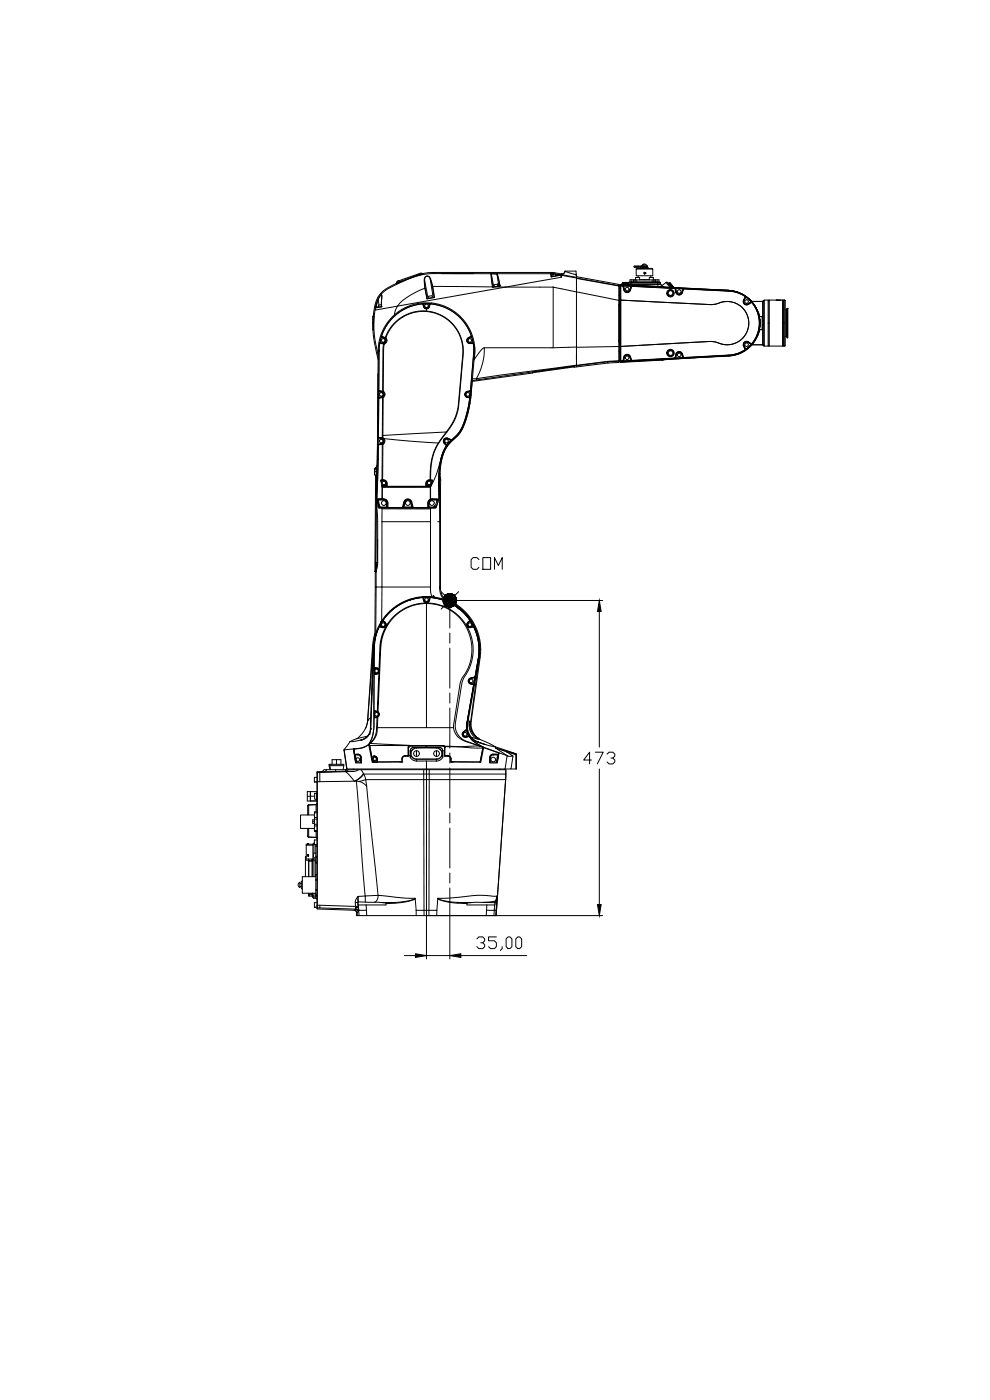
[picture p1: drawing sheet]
<svg xmlns="http://www.w3.org/2000/svg" width="297mm" height="420mm" viewBox="0 0 297 420" stroke-linecap="round" stroke-linejoin="round" font-family="sans-serif">
<defs><g id="words">
<text font-size="7.5" x="141.8" y="286.5">35,00</text>
<g font-size="7.1">
<text x="140.1" y="172.2">COM</text>
<text x="173.9" y="230.4">473</text>
</g>
</g></defs>
<!-- layer: 0 -->
<g fill="none" stroke="#000" stroke-width=".3">
<path d="M191 79.8v.4M191.4 79.8v.4M192.4 79.8v.4M192.8 79.8h.1M193.4 79.2l-.5 .2-.3 .4a.85 .85 0 0 1 .8-.5 .85 .85 0 0 1 .8 .5h-3.8l-.2 .2 .2 .2h2.7v-.4M193.9 79.8h.1M194.1 79.8l.2 .2-.2 .2h-.7v-.4M111.8 94.9h.3v2h-.3zM111.8 97.1h.3l-.1 2h-.2zM111.8 97.8h.3M111.8 95.8h.3M111.8 96.7h.3"/>
<path d="M111.9 99.1l.4 3.3 1.1 5.5M111.9 96.9v.2M112.5 93.1a31.9 31.9 0 0 0 1 13.5M113 91l-.1 1.2 .8-.1M113.3 90h.2M113.5 90l-.4 1M113.5 90l.2 1.5M114.3 92l-1.5 .4 .1-.2M114.3 92h.1M114.4 88.4l.2 1-.2 2.5M114.4 88.4l-.9 1.1-.6 1.6M114.4 88.4l-.9 1.6"/>
<path d="M114.4 91.9l-.1 .1M114.4 91.9h.1M114.4 91.4l-.8 .2 .1 .5M119 84.9v.1a10.3 10.3 0 0 0-5.9 4.7l-.6 2-.5 3.2M119 84.9h.1M119.3 91.9l-.7 1.3-.3 1.4M119.4 84.8l-.4 .1M119.4 84.3l-.4 .6M119.8 84.2l-.4 .6M125.1 82.5l2-.3-4.2 1.4-4.1 1.7 1.7-1M126.5 90.9a14.5 14.5 0 0 0-13 14.4M126.5 91h2.9"/>
<path d="M126.5 91h.1M126.7 82.1h.1M126.8 82.1l-7.4 2.7M126.9 91.2a1.25 1.25 0 0 0 1.1 1.5l-.6-.2-.3-.5M126.9 91.2a14.2 14.2 0 0 0-12.4 9.7l1.1 .5M126.9 91.2h.1M126.9 91.2a14.2 14.2 0 0 0-12.4 9.7M127 91.2h.1M126.9 91.2l.1 .1M127 91.2l.1 .8M127 91.2l.2 .8M127 91.9l.1 .1"/>
<path d="M127.1 91.1l-.2 .1M127.1 91.1v.1M127.1 91.2l.2 .7M127.1 91.1h1.7M127.1 91.2h1.7M127.3 91.9l-.2 .1M127.3 92a.71 .71 0 0 0 .7 .5 .71 .71 0 0 0 .7-.5M127.3 84.1h.1M127.4 84.1l.2 2.4M127.4 84.1l1 5.5M127.5 86.5a17.9 17.9 0 0 0-8.2 5.4M127.5 86.5h.1"/>
<path d="M127.6 86.5l.6 3.1M128 93.5v-.8a1.22 1.22 0 0 0 1-1.5 14.3 14.3 0 0 1 12.4 9.7 1.39 1.39 0 0 0-1.3 1.5 1.36 1.36 0 0 0 1.9 .7l.1 2.3-1 11.9a1.5 1.5 0 0 0-1.6 .9 1.2 1.2 0 0 0 1.4 1.2 20.9 20.9 0 0 1-3.9 11.2l-1.5 1.5-.2-.2a1.23 1.23 0 0 0-1.3-.5 1.23 1.23 0 0 0-1 1l.1 .4 .9 1-.6 .8M128.2 89.6l-.1 .1M128.2 89.6h.1M128.6 91.9l.2 .1M128.8 92l-.3 .5-.5 .2M128.8 91.2v-.1a14.3 14.3 0 0 1 12.7 9.8h-.1M128.8 91.2h.1M128.8 91.2l-.2 .7M128.9 91.9l-.1 .1M128.9 91.2l-.1 .8M128.9 91.2h.1"/>
<path d="M128.9 91.2l-.2 .8a.79 .79 0 0 1-.7 .6 .79 .79 0 0 1-.8-.6M129.1 91.2h-.1M129.1 91.2l-.1 .1M129.1 83.7l.6 2.3M129.1 83.7a.88 .88 0 0 0-1.1-.8 .88 .88 0 0 0-.6 1.2M129.1 83.7l.9 5.6M129.2 83.6l-.1 .1M129.4 91h.1M129.4 90.9a14.5 14.5 0 0 1 12.8 17.2l-.9 10.5M129.7 86l.6 3.2M129.8 89.3l-.1-.6-1.1 .2 .1 .6M129.8 86l21.8 .2"/>
<path d="M129.8 86l-.4-1.8a1.1 1.1 0 0 0-.6-1.2 1.1 1.1 0 0 0-1.3 .2l-.2 .9 .2 2.4M129.8 86h-.1M129.8 86l.6 3.3-2.3 .4-.6-3.2M130.4 81.8l-3.7 .3-.4-.1-6.1 2.1a1.12 1.12 0 0 0-1.2 .8M130.4 89.3l-2.2 .3M132.5 82.1h9.6M147.3 82.2l.5 3.9zM147.3 82.2l-14.8-.1a27.9 27.9 0 0 0-18.1 6.2l.2 .5-.1 3.3-1.7 .3 .2-1.4-.5 2.1 6.8-1.2M147.4 82.2l1.7 .1M147.8 86h.1M147.9 86l.1 .1M148 86.1l2.1-.3-1.7 .3"/>
<path d="M148 86.1l-.1 .1M148.3 85.9l-.5 .1M149.1 82.3l1 3.5-.9-3.7h16l.2 1 2.8-.5 .1 .6M149.1 82.3l.6 3.4M149.2 82.1l-.1 .2M149.2 82.1h-1.9l.9 3.9M149.2 82.1h.1M149.4 85.9l-.1-.6-1 .1 .1 .6M149.7 85.7l-.1 .1M149.9 85.7v.1M149.9 85.7h.1M149.9 85.7h-.5"/>
<path d="M151.6 86.2h14.4M151.6 86.2l-32.3 5.7M165.2 82.1h.1M165.2 82.1l.1 .1M165.2 82.1l.2 1 2.7-.5M165.3 82.2h.8M165.7 82.9h-.3M165.9 82.3l.1 .6M165.9 82.1h-.7M165.9 82.1l.1 .1M165.9 82.1l.1-.3h-35.6v.3M165.9 82.1h.2"/>
<path d="M166 86.2l7 1.4M166 86.2v18.2h-20.7M166 81.8l2.1 .4 .1 .3M166.1 82.2v.1M166.1 82.2l.2 .1M166.1 82.1l.5 .1M166.2 82.1l-.1 .1M166.7 82.2l.1 .6M166.7 82.2l-1.1 .2 .1 .6M166.7 82.2l1.5 .3M166.7 82.3l1.1 .2M167.8 82.5v.1"/>
<path d="M167.8 82.5l-1 .2M168.1 82.6h.1M168.2 82.5h-.4M168.2 82.5l-.1 .1M168.4 82.2h.1M168.4 82.6l.1 .6-16.9 3M168.4 82.6v-.3l4.6 .9v-.3M168.4 82.6l4.6 .8M169.5 81.4h3.3l.1 1zM169.5 81.4l-.4 .6-.7 .2M169.5 81.4l-.3 .7-.8 .1M172.8 82.4l.2 .5"/>
<path d="M172.9 82.3l.1 .4M172.9 82.4l.1 .3M173 83.4v4.2M173 87.6l12.7 2.5M173 83.5l12.7 2.3v4.3M173 82.7v.2M173 87.6v16.6l12.7-.2v-13.9M173 83l12.3 2.3 .4 .1v.3M173 83.4l12.7 2.3M185.7 85.7v.1M185.7 91.5v10.8M185.7 91.5h.1"/>
<path d="M186 85.6v23l.2 .2M186 90.6l-.3 .9M186 85.6h.1M186 88l-.3 .6M186 85.7v22.7M186.1 85.4h.2M186.2 85.4l-.2 .2M186.2 85.5l-.2 .2M186.2 85.5l32.5 1.6-32.5-1.5M186.2 85.4h-.2M186.2 85.4l12.3 .6M186.2 85.5v.1"/>
<path d="M186.2 85.4v.1M186.2 85.4h.1M186.2 90.1v-4.2l.1 4.2M186.2 90.1l23.7 1.1a13.6 13.6 0 0 0 5.1 0 6.6 6.6 0 0 1 9.7 5.9 6.6 6.6 0 0 1-9.9 5.6l-1.7-.2-26.8 1.5 25.7-1.5a10.6 10.6 0 0 1 5.1 .9 6.5 6.5 0 0 0 7.5-7.6 6.5 6.5 0 0 0-9.6-4.6l-2.2 .2-26.5-1.3M186.2 90.1v13.9l.1-13.9M186.2 90.1h.1M186.2 85.6l-.2 .1M186.3 85.4h.7M186.3 85.4h-.1M186.3 85.9l.6-.1 .2 1.2a1.05 1.05 0 0 0 1 .8 1.05 1.05 0 0 0 1.1-.7l.3-1.2 13 .7 .2 1.1a1.06 1.06 0 0 0 1 .8 1.06 1.06 0 0 0 1.1-.7l.3-1.1 13 .7a9.7 9.7 0 0 1 5.5 1.6 1.68 1.68 0 0 0-.4 2.1l.4 .4a1.77 1.77 0 0 0 1.9-.8 9.6 9.6 0 0 1 0 12.5 1.66 1.66 0 0 0-2-.6l-.4 .3a1.8 1.8 0 0 0 .5 2 9.8 9.8 0 0 1-5.6 1.7l-12.9 .7-.3-1.1a1.05 1.05 0 0 0-1.1-.7 1.05 1.05 0 0 0-1 .8l-.2 1.1-13 .8-.3-1.1a1.06 1.06 0 0 0-1.1-.8 1.06 1.06 0 0 0-1 .9l-.2 1.1-.6-.1M186.3 90.1h-.1M186.3 85.7l-.2 .2"/>
<path d="M186.3 85.7h.1M186.3 85.7l32.4 1.6M186.4 85.7v.1M186.4 85.7l-.3 .2 .1 22.3M186.4 85.7h.5M186.8 85v.1M186.8 85.1h1.8M186.8 85h1.8M186.8 85.1v.1M186.8 84.9v.1M186.9 85.7l.3 1.3M186.9 85.7l.1 .1"/>
<path d="M186.9 85.7h.2M186.9 85.7h.1M186.9 84.8l-.1 .1h1.8M186.9 84.8h1.7M186.9 85.8h.1M187 85.8l.3 1.2a.92 .92 0 0 0 .8 .7 .92 .92 0 0 0 .9-.7M187 85.8h.1M187 85.8l2.3 .1M187.1 85.7l.3 1.3M187.1 85.7l2.2 .1M187.2 87a.95 .95 0 0 0 .9 .7 .95 .95 0 0 0 1-.6M187.2 87h-.1"/>
<path d="M187.3 85.4h-.4M187.4 87a.81 .81 0 0 0 .7 .6 .81 .81 0 0 0 .8-.6M187.4 87h-.2M187.8 84.8v.3M187.9 85.4h.4M187.9 85.4l-.1 .1M187.9 85.4h-.6h.6M187.9 85.4h.1M188.2 87.7h.1M188.3 85.4l-.1 .1M188.3 85.4h9.1v.5l1 .1M188.3 85.4h1"/>
<path d="M188.3 85.4h.1M188.5 85.2v.2M188.5 84.8h-1.5M188.5 84.8h.1M188.6 84.8l.3-.2h8.9l.4 .2M188.9 87l.2 .1M189.1 87.1h.1M189.3 85.2v.2M189.3 85.8l.2 .1M189.3 85.8v.1M189.3 85.9l-.4 1.1M189.3 85.6l8.1 .4"/>
<path d="M189.4 84.6v.6M189.4 85.9l-.4 1.2M189.5 85.8l-.2 .1M189.5 85.9l-.4 1.2M189.5 85.9l13 .7M189.5 85.9h.1M189.6 84v.6M190.1 84v.6M190.2 80h4.1M190.5 84.6v-.6h5.7v.6M190.7 84v-.7h1.2v.7M190.7 84h-1.7v.6"/>
<path d="M190.9 80.8h5v2h-5zM190.9 80.8l.2-.2h4.6l.2 .2M191.1 84v.6M191.5 82.8v.5M191.9 83.9h2.9M192.1 80.6l.3-.4h2l.3 .4M192.8 80.2h.1M193.4 83.9v.1M193.4 81.7a.25 .25 0 0 1 .2 .4 .25 .25 0 0 1-.4 .1 .25 .25 0 0 1 .1-.5 .24 .24 0 0 1 .3 .2 .24 .24 0 0 1-.2 .3M193.6 82h.1M193.9 80.2h.1M194.8 84v-.7h1.2v.7"/>
<path d="M195.3 82.8v.5M195.7 84v.6M196 84h1.7v.6M196.6 84v.6M197.2 84v.6M197.3 85.2v.2M197.4 84.6v.6M197.4 85.4h1v.6M198.1 85.2v.2M198.2 84.8h-9.6v.4M198.2 84.8v.4h-11.6v.2M198.4 85.9l.4 .1"/>
<path d="M198.4 85.9h.5M198.4 86h.4M198.7 86l-.2 .1M198.8 86l.1 .1M198.9 85.9l.3 .2M198.9 85.9l-.1 .1M199.1 86l-.4 .1M199.8 84.8l.3-.1 1.3 1.5M199.8 84.8l-1.4 1.2M199.8 84.8l1.2 1.4M200.3 88l-.2 .1M200.4 85l.1-.1 1.2 1.4"/>
<path d="M200.7 85v.1M200.8 84.9l.9 1.4M200.8 84.9l1.1 1.4M200.9 84.9l1.2 1.3M200.9 84.9l1.1 1.4M200.9 84.9h-.1M201.1 84.9h.1M201.1 85l1 1.2M201.2 88.9h.1M201.2 87.1h.1M201.2 87.1a.9 .9 0 0 1 .9 .9 .9 .9 0 0 1-.9 .9M201.2 87.1a.9 .9 0 0 0-.9 .9 .9 .9 0 0 0 .9 .9"/>
<path d="M202.1 87.9h.2M202.1 86.2v.1M202.5 86.6l.3 1.1M202.5 86.5l.1 .1M202.5 86.5h.1M202.6 86.5h.1M202.6 86.5h-.1M202.6 86.5v.1M202.6 86.6l.3 1.1a1.03 1.03 0 0 0 .9 .7 1.03 1.03 0 0 0 1-.6M202.6 86.6h.1M202.7 86.5l2.2 .1M202.7 86.6l2.2 .1"/>
<path d="M202.7 86.6l.3 1.1M202.7 86.5v.1M202.8 87.7a.94 .94 0 0 0 .9 .8 .94 .94 0 0 0 1-.7M202.9 87.7h-.1M203 87.7a.81 .81 0 0 0 .7 .6 .81 .81 0 0 0 .8-.5M203 87.7h-.2M203.8 88.4v.1M204.5 87.8h.2M204.9 86.6h.2M204.9 86.6v.1M204.9 86.7l-.4 1.1M205 86.7h-.1"/>
<path d="M205 86.7l-.4 1.1M205.1 86.6v.1M205.1 86.6l-.1 .1M205.1 86.7l13.6 .6M205.1 86.7l-.4 1.1M218.1 87.3h.1M218.7 87.1a9.8 9.8 0 0 1 9.3 9.8 9.8 9.8 0 0 1-9.3 9.9 9.8 9.8 0 0 0 9.3-9.9 9.8 9.8 0 0 0-9.3-9.8zM218.7 87.3l.6 .1M218.7 87.3a9.7 9.7 0 0 1 9.2 9.6 9.7 9.7 0 0 1-9.2 9.7M218.7 87.3v.1M219.3 87.4h.1M219.3 87.4a9.1 9.1 0 0 1 4.3 1.6l-.4 1.1"/>
<path d="M223.1 90.5h.1M223.1 90l.1 .1M223.2 90.1a.93 .93 0 0 0 .2 1.1 .93 .93 0 0 0 1.1 .1M223.2 90.1h.1M223.2 90.1a.92 .92 0 0 0 .2 1.1 .92 .92 0 0 0 1.1 .1M223.2 90.5a.8 .8 0 0 0 1.2 .7M223.3 90.1l-.1 .4M223.7 89v.1M223.7 89.1l.1 .1M223.7 89.1l-.5 1M223.8 89.2l1.5 1.4M223.8 89.2l-.5 .9"/>
<path d="M223.8 89.1h-.1M223.8 89.1v.1M223.8 89.1l1.6 1.4M224.4 91.2l.1 .1M224.5 91.3h.1M225.3 90.6l.1 .1M225.3 90.6l-.9 .6M225.4 90.7l-.9 .6M225.4 90.5a9.7 9.7 0 0 1 1.8 9.9M225.4 90.5l-.1 .1M225.4 90.7h.2M225.6 90.5h3.2"/>
<path d="M226.1 91.4h.1M227.2 92.9l.8 2.1-.2-.1M227.3 93.6h-.1M227.6 94.6h-.1M227.8 97.5h.1M227.8 99h.2l-.9 2.1M227.8 95h.2M227.9 96.7h-.1M228 95l.7 .1 .1 .4M228 98.9h.7l.1-.5-.1 .6M228 97.9v.3a9.9 9.9 0 0 1-9.3 8.6M228 95.8v2.1"/>
<path d="M228 95.8v.2M228 98.9l.7 .1M228 96h.1M228 97.9h.1M228 98.9h-.2M228 96v2.2M228.7 95l.1 .5M228.7 95v4M228.7 95h-.7M228.8 90.5l.1 4.6M228.8 95.5h.1M228.8 95.5v3"/>
<path d="M228.8 98.5h.1M228.9 97.5v.1M228.9 90.4l-.1 .1M228.9 90.4v6M228.9 98.9v4.6l.3 .3M228.9 98.9l-.1 4.6M228.9 97.6v1.3M228.9 96.4v1.2M228.9 96.4h.1M229.2 90.1v13.7M229.2 90.1l-.3 .3M229.3 90.1h1.2v13.8h-1.2z"/>
<path d="M229.3 90.1h-.1M230.5 90.1h.2v13.8M230.5 97h.2M232.9 90.1h.1M234.1 90.1h.1M234.1 90.1h-1.2h1.2M234.8 90.1h-4.1v13.8h4.1l.1-13.8M234.9 97h.6M235.1 90.1v13.8h.2M235.5 90.1v13.7h-.2M235.5 90.1h-.6v13.7M235.5 90.1v13.7"/>
<path d="M235.6 93h.3M235.9 93v8zM236.1 92.9v8.1M236.1 92.6v8.7M236.2 92.6h.1M236.2 92.6v8.8M236.3 92.6v8.8M236.3 92.6l-.1 8.8M113.4 112.3l-.2 22.1M113.5 105.3l-.5 43.9M113.5 105.3h.2M113.6 119.3v.2"/>
<path d="M113.6 119.3h.1M113.6 119.5h.1M113.6 119.5l-.1 11.7M113.6 117.3v.2M113.6 117.3h.1M113.6 117.5v1.8M113.6 117.5h.1M113.7 117.3h.1M113.7 119.4h.1M113.7 117.4l.9 .1M113.7 117.4h.1M113.7 119.3v.1"/>
<path d="M113.7 117.4v.1M113.7 117.4l.9 .2M113.7 117.5l.8 .2M113.7 117.5v1.8M113.7 119.4v.1M113.7 105.5v11.8l1.2 .2M113.7 105.1v12.2M113.7 105.1h.1M113.7 105.5h.1M113.7 105.3h.1M113.9 103.1l-.2 2M113.9 102.9v.2"/>
<path d="M113.9 102.9h.1M114 103l1 .1M114 103h.1M114 103l-.1 .1M114 102.9v.1M114.4 101.1h.1M114.4 101.1l-.5 1.8M114.5 100.9l-.1 .2M114.5 101.1l.8 .5M114.5 101.1l-.5 1.8M114.5 100.9v.1M114.5 101l.9 .4"/>
<path d="M114.5 101h.1M114.5 101v.1M114.5 101l.9 .5a.79 .79 0 0 1 .3 .9 .79 .79 0 0 1-.7 .6h-1M114.5 119l.1 .3M114.5 119l-.8 .3M114.5 117.4l.1 .1M114.6 119.1l-.9 .3M114.6 117.7a.71 .71 0 0 1 .5 .7 .71 .71 0 0 1-.5 .6M114.6 117.6a.79 .79 0 0 1 .6 .8 .79 .79 0 0 1-.6 .7M114.6 119.3l-.9 .1M114.6 117.5l.2 .1M114.6 117.5l-.1 .2"/>
<path d="M114.6 119.2l-.1 .1M114.8 117.5v.1M114.8 119.2l.2 .1M114.8 119.2l-.2 .1M114.8 119.2l-1.2 .3-.1 11.7 1 .2M114.8 117.6a.92 .92 0 0 1 0 1.6M114.9 119.2l-.1 .1M115 119.3h-.2l-.1 12.1h.2v-.7M115 119.3l-.1 11.4M115 117.4l-.2 .2M115 103.1h.2M115 102.9v.2"/>
<path d="M115 102.9h-1M115 103.1l-.1 .1M115 117.4a1.13 1.13 0 0 1 0 1.9M115.1 103.2l.2 .1M115.1 103.2l-.2 1.7-.1 12.6 .2-.1M115.1 103.2l-1.2-.1-.2 2.4M115.2 103.1l.1 .2M115.2 103.1h-.1M115.2 103.1l-.1 .1M115.3 103.3l-.3 14.1M115.3 118.4h.2M115.3 101.5a.71 .71 0 0 1 .4 .8 .71 .71 0 0 1-.7 .6"/>
<path d="M115.4 101.2v.2M115.4 101.4l.2 .1M115.4 101.4l-.1 .2M115.6 101.4v.1M115.6 101.5a.92 .92 0 0 1 .3 .9 .92 .92 0 0 1-.7 .7M115.7 102.2h.4M115.8 101.4a11.9 11.9 0 0 1 13.8-7.7 11.9 11.9 0 0 1 9.2 12.8l-1.1 13.3a15.6 15.6 0 0 1-3.8 9.8l-19 1.1M115.8 101.4l-.2 .1M115.8 101.4h-.2a12.1 12.1 0 0 1 13.9-7.8 12.1 12.1 0 0 1 9.5 12.8l-1.2 13.4a15.2 15.2 0 0 1-3.8 9.9M115.8 101.4a1.13 1.13 0 0 1-.5 1.9M139.5 118.4h.2M140.1 102.2h.2"/>
<path d="M140.2 117.5a.84 .84 0 0 0-.7 .9 .84 .84 0 0 0 .7 .8M140.2 119.2l.7 .1M140.2 117.5v.2M140.2 119.1l.7 .2M140.2 119.2v.1M140.2 117.6a.79 .79 0 0 0-.6 .8 .79 .79 0 0 0 .6 .7M140.2 119v.2M140.2 119l.7 .2M140.2 117.7a.71 .71 0 0 0-.5 .7 .71 .71 0 0 0 .5 .6M140.2 117.5v.1M140.6 101.4a.84 .84 0 0 0-.5 1 .84 .84 0 0 0 .9 .6M140.6 101.4v.2"/>
<path d="M140.6 101.3v.1M140.6 101.5a.71 .71 0 0 0-.3 .8 .71 .71 0 0 0 .7 .6M140.9 119.3h.1M140.9 119.3l.1 .1M140.9 119.2v.1M140.9 119.2l.1 .1M140.9 119.4a29.5 29.5 0 0 1-2.6 9.6M141 118.6l-.1 .6M141 102.9v.1M141 103h.9M141 118.6h.3M141 102.9h.9"/>
<path d="M141 103v.1M141.1 118.6l-.1 .9M141.1 117.5h.1M141.1 117.5l-.9 .2M141.1 117.5l-.1 1.1M141.1 117.3l-.9 .2M141.1 117.3h.1M141.1 118.6a25.6 25.6 0 0 1-3.6 11.5l-.3 .4a12 12 0 0 0-4.9 7.2 11.8 11.8 0 0 1 4.7-7l1.3-1.7M141.1 117.3v.2M141.1 117.3l-.9 .3M141.1 117.5v1.1M141.2 117.2l-.1 .1"/>
<path d="M141.2 117.3l-.1 .2M141.2 117.3h.1M141.2 119.3l-.3 1.9 .1-.2M141.2 119.3v.4M141.3 118.6l-.1 .7M141.3 118.6a23.5 23.5 0 0 1-3.8 11.9l-.3 .4a13.1 13.1 0 0 0-5.2 11.4M141.4 101l-.8 .4M141.4 101l.1 .1M141.4 101l-.8 .5a.79 .79 0 0 0-.4 .9 .79 .79 0 0 0 .8 .6M141.5 100.9l-.1 .1M141.5 101.1l.4 1.8M141.5 100.9v.2"/>
<path d="M141.5 101.1l-.9 .5M141.5 101.1h.1M141.6 101.1l.4 1.8M141.7 113.6h1.2M141.9 102.9v.1M141.9 103h-.9M141.9 103h.1M141.9 103l.1 .1M142 103.1l.1 .3M142 102.9v.2M142 102.9h-.1M142 103.4h.1"/>
<path d="M142.1 103.4l.3 .1v.7l-.2 3.7 2.2-2.8 .9-.7a17.7 17.7 0 0 1-2.4 9.2M142.1 103.4v2.7M142.1 106.1h.1M142.1 106.1l-1 11.2M142.4 106.1h-.3M143.1 114l-1.4 .2M161.7 111.4l.1 .2M166 104.4l7-.2v3.6M170.3 110.2v.2M172.3 110.1l-12.5 1.8M173 106.2v1.7M173 109.6l-30.1 4"/>
<path d="M173 110.1l-.7 .1-.1-.3-1.9 .3-9.7 1.3-.8 .2v.3l-18.1 2.5-.4 4.1M182.2 108.5l-9.2 1.1M185.7 104v4.3l-3.5 .2-9.2 1.1v-1.7M185.7 108.3l-3.5 .3 .3 .3-9.5 1.2v-.4l-29.9 4.3-.2-.4M185.7 108.4v.4l-3.2 .1M185.7 102.7l.2 .2M185.7 105.3l.3 .6M185.7 102.4l.3 .9M186 108.4l.2 .2M186.1 108.3l.2 .2M186.2 108.2l.1-4.2v4.2M186.2 108.2l.2 .2"/>
<path d="M186.2 108.6v.2M186.2 104h.1M186.2 108.2h.1M186.2 108.6h.1M186.3 108.5h.1M186.4 108.3v.1M186.4 108.4l-.1 .1M186.9 108.4h-.5M186.9 108.4h.1M186.9 108.4h.2M187 108.3l-.1 .1M187 108.3v.1"/>
<path d="M187.1 108.3h-.1M187.1 108.3v.1M187.2 107.2l-.3 1.2M187.2 107.2h.2M187.2 107.2h-.1M187.4 107.2l-.3 1.1M188.9 107.1a.81 .81 0 0 0-.8-.5 .81 .81 0 0 0-.7 .6M188.9 107.1l.4 1.1M189.1 107.1a.96 .96 0 0 0-1-.7 .96 .96 0 0 0-.9 .8M189.1 107.1l.4 1.1M189.1 107.1h-.2M189.2 107l-.1 .1"/>
<path d="M189.3 108.2h.1M189.3 108.3l-2.2 .1M189.3 108.2v.1M189.3 108.2l-2.2 .1M189.4 108.2h.1M189.4 108.2l-.4-1.1a.92 .92 0 0 0-.9-.7 .92 .92 0 0 0-.8 .8l-.3 1.1M189.4 108.2l.1 .1M189.5 108.2h.1M189.5 108.3h-.2M189.5 108.2v.1M198.4 108l.2 .1M198.6 108.1l-12.4 .7"/>
<path d="M198.6 108h.3M198.9 107.9l-.3 .2M199 108h-.1M199.2 107.9l-.1 .1M200.1 105.9h.2M200.3 106h.1M200.3 106a.9 .9 0 0 0 .9 .9 .9 .9 0 0 0 .9-.9M200.3 106a.9 .9 0 0 1 .9-.9 .9 .9 0 0 1 .9 .9M201 107.8l-2.2 .2M202.1 106h.1M202.3 106h-.2M202.5 107.5h.1"/>
<path d="M202.6 107.5h.2M202.6 107.5h-.1M202.6 107.5h.1M202.7 107.5h-.1M202.7 107.4l-.1 .1M202.7 107.4l.1 .1M202.8 106.3h.1M202.8 106.3l-.3 1.2-13 .7M202.8 106.3l.2 .1M203 106.4l-.3 1M203.8 105.6v.1M204.5 106.3a.81 .81 0 0 0-.8-.6 .81 .81 0 0 0-.7 .7"/>
<path d="M204.5 106.3l.4 1M204.6 106.3l.4 1M204.7 106.2a.93 .93 0 0 0-1-.6 .93 .93 0 0 0-.8 .7l-.3 1.2M204.7 106.2a.94 .94 0 0 0-1-.6 .94 .94 0 0 0-.9 .7M204.7 106.2l.4 1.2M204.7 106.2l-.2 .1M204.8 106.2h-.1M204.9 107.3h.1M204.9 107.3v.1M204.9 107.3l-2.2 .1M204.9 107.4l-2.1 .1M205 107.3h.1"/>
<path d="M205 107.3l.1 .1M205.1 107.4h-.2M205.1 107.4h.1M208.5 107.4l-22.3 1.2M218.1 106.6h.1M218.7 106.8l-5.3 .3M218.7 106.8l-32.5 1.8M218.7 106.6l-13.6 .8M218.7 106.6l-32.4 1.9M218.7 106.5v.1M220.6 106.3l-1.9 .3M220.6 106.3h.1"/>
<path d="M221.9 105.8l.1 .1M222.9 101.5h.1M223.1 103.4h.1M223.2 103.9l.4 1M223.2 103.9h-.1M223.2 103.4l.1 .4M223.3 103.8l-.1 .1M223.3 103.8l.5 1M223.6 104.9v.1M223.7 104.8l-.1 .2M223.7 104.8v.1M223.8 104.8l-1.4 .9-1.8 .6"/>
<path d="M223.8 104.8h-.1M224.4 102.8a.8 .8 0 0 0-1.2 .6M224.4 102.8l.9 .5M224.5 102.7a.93 .93 0 0 0-1.1 .1 .93 .93 0 0 0-.2 1.1M224.5 102.7l1 .6zM224.5 102.7l-.1 .1M224.5 102.7a.92 .92 0 0 0-1.1 0 .92 .92 0 0 0-.2 1.1l.5 1M224.6 102.6l-.1 .1M225.3 103.3l-1.5 1.5M225.4 103.4l-1.6 1.4M225.6 103.2l-.3 .1M225.6 103.5h3.2"/>
<path d="M226.5 101.8h.1M227.2 100.3l.1 .1M227.2 100.4l-.6 1.4-1.3 1.5M228.8 103.5h.1M228.9 103.5h.1M229.2 103.8l.1 .1M230.5 103.8h.2M234.9 103.8h.2M234.9 103.8l-.1 .1M235.6 101h.3M236.2 101.4h.1M113 139.9l-.3 .5"/>
<path d="M113.2 139.8l-.2 .1M113.2 134.4l-.2 5.5M113.2 134.4h.1M113.5 137.8l-.5 11.4M113.5 137.7v.1M113.5 133.3v4.4M113.5 131.2l.1 .1M113.5 131.2v.2M113.5 131.4h.1M113.5 131.4v1.9M113.6 133.3h-.1M113.6 133.4h.1"/>
<path d="M113.6 131.3l1 .2M113.6 131.3l1 .3M113.6 131.3l.9 .4M114.5 131.4l.2 .1M114.5 133.1l-.9 .3M114.5 133.1l.1 .2M114.5 131.4l.1 .1M114.6 133.1l-1 .3M114.6 131.7a.71 .71 0 0 1 .5 .7 .71 .71 0 0 1-.5 .7M114.6 131.6a.79 .79 0 0 1 .6 .8 .79 .79 0 0 1-.6 .7M114.6 133.3l-1 .1M114.6 131.5h.1"/>
<path d="M114.6 131.5l-.1 .2M114.6 133.2l-.1 .2M114.7 133.2l.2 .2-.2-.1-.1 10.8 .2-.1-.4 .2M114.7 133.3l-1.2 .2-.3 13.4a13.8 13.8 0 0 0 .3 5.1h.3l-.4-2.3h1.2v-4.2l-.4-1.2M114.7 133.2l-.1 .1M114.7 130.7h.2M114.7 133.2v.1M114.7 131.4l.1 .1M114.8 133.2l-.1 .1M115.1 131.7h.1a1.02 1.02 0 0 1-.3 1.7l-.1 10.6a1.19 1.19 0 0 1 1.3 1.6l-1.3 .2h14.2v-.2h-1.2a1.17 1.17 0 0 1 1-1.6M131.5 133h.1M131.5 133l-8.2-.6-8.6-.9a.94 .94 0 0 1 .6 .9 .94 .94 0 0 1-.6 .8"/>
<path d="M131.5 133a18.4 18.4 0 0 0-2.4 11M131.6 133a18.3 18.3 0 0 0-2.4 11.1l.6 .1-.6 1.5a28.7 28.7 0 0 0 3.5-9.5l.7-1.6M133.1 132.4h.2M133.3 132.9l.6 .8M133.3 132.9l.1-.1 .6 .8M133.3 132.9v.1M133.4 134.6h.1M133.9 133.7h.1M134 133.8h.1M134 133.7v.1M134 133.6v.1M134 133.6h.1"/>
<path d="M134 129.7l-2.5 3.3M134 129.7l-2.4 3.3M134.2 131.7a.71 .71 0 0 0-.8 .2 .71 .71 0 0 0 0 .9M134.3 131.6a.87 .87 0 0 0-1.1 .2 .87 .87 0 0 0 .1 1.1M134.3 131.6l1.1 .5M134.3 131.6l-.1 .1 1.1 .4M134.4 131.5h-.1M135.3 132.1l-1.3 1.5M135.3 132.1v.1M135.4 132.1h.1M135.4 132.1h-.1M135.4 132.1l-1.1-.5a.79 .79 0 0 0-1 .3 .79 .79 0 0 0 .1 1l.5 .8"/>
<path d="M135.5 132.1h-.1M138.2 129h.1M140.9 121.3v.3a18.8 18.8 0 0 1-3.5 9 13 13 0 0 0-5.4 10.9l-.2 6.9M112.4 140.9v1.7h.4M112.4 140.7v.2M112.4 140.7h.1M112.4 140.9l.5-.4v2.1M112.7 142.9h.1M112.7 140.4l-.3 .3M112.7 140.4l.4 .2M112.7 140.3l-.1 .2M112.8 140.5l-.4 .2"/>
<path d="M112.9 142.9h-.2l-.2 28.6h.2M112.9 142.9h.1M112.9 142.6h.1M112.9 142.6v8.4l.1-5M112.9 144l.1 2M112.9 144l.1 .5M112.9 142.9v1.1M112.9 141.4l-.5 .2M112.9 142.8l-.2 .1M112.9 151.1l-.1 17.7 .4 .1 .1-.5M112.9 151.1l-.1 17.7M112.9 151.1l.1 .4"/>
<path d="M113 146h.1M113 144.1h-.1M113 144.8v.1M113 149.2l-.1 1.9M113 149.2v.1M113 144.8l-.1 .1M113 149.2h.1M113.1 140.6l-.1 8.6M113.4 149.7l.2 .2M113.5 152l.4 .4M113.5 150.1l.7 2.1M113.5 150.1h-.1"/>
<path d="M113.5 150.1h1.7M113.6 149.9l-.1 .2M113.6 149.9h1.6a1.01 1.01 0 0 1 1 1M113.9 152.4h16.6M114 152l-.2 .2 .4 .2M114.2 152.4h-.3M114.2 152.2v.2M114.3 144.1l.1 .1M114.3 144.3l.4 1.2M114.3 144.3h-.1M114.3 144.3h.9M114.4 144.2l-.1 .1"/>
<path d="M114.4 144.2h.8M114.5 145.7l.4 .3M114.6 152.5h14.7M114.6 156.6v-3.9v-.2h-1.1l-.5-3.2-.1 1.8 .4 4.1v13.4l-.1 1.6-.4 1.5-.2 .1v4.4M114.6 149.7l.2 .1-1.2 .1M114.6 156.6h14.6M114.6 156.6v19.6M114.6 149.7h.1M114.6 144.1h.1M114.6 144.1h-.3l-.1 .2M114.6 152.7h14.6M114.6 146.2l.1 3.5"/>
<path d="M114.7 149.7a1.38 1.38 0 0 1 1.7 1.3v1.3M114.7 145.5h.1M114.7 149.8h.5M114.7 149.8h-.1M114.7 145.5h.4M114.7 145.5v.1M114.7 144.1h.1M114.8 145.8l-.2-.1 .3 .3M114.9 146h14.1M114.9 146h14.1l.4-.2-.2 .4v3.6l2 .1-.2 .2v-.2M114.9 145.9v.1M115.2 144.1a.95 .95 0 0 1 .8 1h.2"/>
<path d="M115.2 150.1v-.3a1.08 1.08 0 0 1 1 1.1M115.2 144.1v.2M115.2 144.2a.79 .79 0 0 1 .8 .8M115.2 144.3l.5 .2 .2 .5M115.2 150.1a.79 .79 0 0 1 .8 .8M115.2 144v.1M115.2 145.5h.8M115.9 145.2l.1 .3M115.9 145l.1 .2M115.9 145h.1M116 145.2l.1 .4-.1-.1M116 150.9v1.5h.4"/>
<path d="M116 150.9h.2M116 145v.2M116 145.5h.1M116.2 152.1l-2 .1M116.2 150.9v1.2M116.2 152.1l.2 .2M116.2 150.9v1.3l.2 .1M116.2 150.9l.2 .1M116.4 152.3v.1M120.7 152.3l.5-1.6a1.23 1.23 0 0 1 1.2-.9 1.23 1.23 0 0 1 1.2 .9l.4 1.6M120.8 152.3v.1M121 152.2l-.2 .1"/>
<path d="M121 152.2h.1M121.4 150.6a1.04 1.04 0 0 1 1-.8 1.04 1.04 0 0 1 1 .8M121.4 150.6l-.4 1.6-.3 .1M121.4 152.4h2M121.4 150.6l.2 .1M121.4 150.6l-.2 .1M121.4 152.4h.1M121.4 150.6l-.4 1.6M121.4 150.6a.98 .98 0 0 1 1-.7 .98 .98 0 0 1 .9 .7l.5 1.6M121.6 150.7l-.4 1.7h-.4M121.6 150.7a.79 .79 0 0 1 .8-.6 .79 .79 0 0 1 .7 .6M123.1 150.7l.4 1.5"/>
<path d="M123.3 152.4h.1M123.4 150.6l.4 1.6 .2 .1M123.4 150.6l-.3 .1M123.4 150.6l.2 .1M123.5 152.2v.2h.5M123.5 152.2h.2M123.5 152.2h-2.5M123.8 152.2l.2 .1M124 152.3v.1M127.9 145.5h.1M128 145l-.2 .6 .2-.1M128 145.5h.6"/>
<path d="M128 145v.1l.1-.1M128 145h.1M128.1 145.1l-.1 .4M128.3 152.3l.1 .1M128.5 150.9l-.2 .1M128.5 150.9v1.3l-.2 .1M128.5 150.9h.3M128.6 152.1l1.4 .1M128.6 150.9l-.1 1.2M128.6 152.1l-.2 .2M128.8 144v.1M128.8 144.1a.9 .9 0 0 0-.9 .9l-.2 .1"/>
<path d="M128.8 150.9v1.5h-.4M128.8 144h.3M128.8 144.1l.9 .1M128.8 144.1v.2M128.8 144.3h.9M128.8 144.2a.79 .79 0 0 0-.8 .8M128.8 144.3l-.5 .2-.2 .5M129.1 145.8l.1-.1-.3 .2M129.1 144v.1M129.1 149.8l-.3 .3a2.16 2.16 0 0 0-.5 2.2M129.1 146.2l-14.4 .1M129.1 149.8l-.4 .5-.2 .6"/>
<path d="M129.1 145.5l-.1 .1 .2-.1M129.1 144.1l.6 .1M129.2 152.7v3.9M129.2 156.6v19.6M129.2 145.3l-.3 .2M129.2 146.2l-.1 3.6M129.2 144.1h-.1M129.3 152.5l-.1 .2M129.6 149.8h-.5M129.6 149.8l1.4 .1M129.6 149.8v.3M129.6 150.1h1.4"/>
<path d="M129.6 150.1a.79 .79 0 0 0-.8 .8M129.7 144.2v.1M129.7 144.3l-.4 .8M129.7 144.3h.1M129.7 149.7l-.1 .1M129.7 144.1v.1M130 152.4h.5M130 152.2v.2M130.3 152l.1 .2-.4 .2M130.9 152.1l-.4 .3M131 149.9h-1.4a1.01 1.01 0 0 0-1 1M131.1 149.7l-.1 .2"/>
<path d="M131.2 150.1h.1M131.2 150.1v-.3l-.5 1.6-.7 .8M131.2 150.1l-.1 .3M131.7 148.5h.1M131.7 148.4h.1M131.7 148.4v-5.9l.6-4.7a42.7 42.7 0 0 0-.5 11.4l-.9 2.9h-.5l.2-.4M131.7 148.4v.1M131.7 148.5l.1 .7M131.8 148.4v.8M131.8 149.2l.1 7.4h-.6M131.8 149.2l-1 3.3h-1.5M131.8 149.2v-.8h.4v28"/>
<path d="M131.9 144v.1M131.9 144.1l-.1 4.3M131.9 141.9l.1 .4M132 142.3l.2 1.8h-.3M132.2 156.6h-.3v20M132.2 144.1v4.3M112.5 171.5h.2M112.5 171.5h.1M112.5 171.4l.3 .2M112.7 171.4l.1 .1M112.7 171.4v.1M112.7 169.8v1.6"/>
<path d="M112.7 168.8v1M112.7 168.8h.1M112.7 168.8l.1 .1M112.8 168.8v.1M112.8 171.5h.1M112.8 169l-.1 .8M112.8 169h.1M112.8 176.2h-.2l-.1 14.8M112.8 176.2l-.1 14M112.8 169h.5M112.9 176.2h.1M112.9 176.2h1.7"/>
<path d="M113 169.8h-.2v6.4M113 170h.2M113.3 169.4h-.3l.1 1.1M113.3 161.8v6.6M113.3 168.9v.1M114.6 176.2l-.1 10.2M114.6 176.2h14.6M126.8 179.1h2.3M126.8 179.1a16 16 0 0 0-14.8 15.4M127 179.4h.1M126.9 179h2.1M127 179.4l.1 .8"/>
<path d="M127 179.4l.2 .8a.79 .79 0 0 0 .8 .6 .79 .79 0 0 0 .7-.6l.3-.8M127.1 179.3l-4.2 .8M127.1 179.3v.1M127.1 179.4l.2 .7M127.1 179.3h1.8M128.8 179.3h.3M128.8 179.4h.2M128.8 179.3v.1M128.8 179.4l-.2 .7M129 179.4l-.2 .8M129.1 179.1h.1M129.1 179.3a1.27 1.27 0 0 1-1.1 1.6"/>
<path d="M129.1 179.3l3.9 .8M129.1 179.3h.1M129.1 179.3l-.1 .1M129.2 176.2v1.5l.5 1.4M130.1 178.9l-.1-.2-.2 .5M130.1 178.9v.3M130.1 178.9l.2 .3M131.9 176.2h.3M131.9 176.2h.1M131.9 176.6a5.3 5.3 0 0 0 1.2 3.3l-4-.8M131.9 176.6l.3-.2a5.3 5.3 0 0 0 .9 3.1M111.9 195.2v2.3"/>
<path d="M112 194.5l-.8 24.3M112 194.5h.1M112 193.9l-1.7 22.3M112 193.9l-.2-.1-1.5 22.3M112 193.9v.2M112.1 193.1l-.1 .8M112.1 194.5h.1M112.1 194.5l-.9 24.2M112.5 190.1l-.7 3.7M113.2 189.3l-.5 2.1-.3 2.1-.2 21.4a17 17 0 0 1-.7 6.8l-.7 1.6a6.5 6.5 0 0 0 2.2-5.7l.1-2.3-.7 .1v-2l.8 .2M113.3 189.2l.1-.3a15.8 15.8 0 0 0-1.3 5.6M113.5 188.8a15.8 15.8 0 0 1 19.5-8.8 15.8 15.8 0 0 0-19.6 8.9"/>
<path d="M114 187.9l.1 .1M114.1 188v.1M114.1 188.1l.7 .2M114.1 188l.7 .2M114.1 188l-.1 .1M114.2 186.8v.1M114.2 186.8h.1M114.4 186.6l-.2 .2M114.8 188.3h-.1M114.8 188.2v.1M114.8 186.4h.1M114.9 186.3l.7 .5a.93 .93 0 0 1 .1 1.1 .93 .93 0 0 1-1.1 .4l-.7-.3z"/>
<path d="M114.9 186.4l-.8 1.6M114.9 186.4l.7 .5M115 186.2v.2M115 186.4h-.1M115 186.4l.5 .5a.79 .79 0 0 1 .2 1 .79 .79 0 0 1-.9 .3M115 186.4l.6 .5M115.5 187a.71 .71 0 0 1 .1 .8 .71 .71 0 0 1-.8 .3M115.6 186.7v.2M115.6 186.9a.83 .83 0 0 1 .1 1 .83 .83 0 0 1-.9 .4M115.7 187.5h.2M122.9 180.1a15.8 15.8 0 0 0-9.7 9.2M123 180.1h.1"/>
<path d="M127 180.1l.1 .1M127.1 180.2a.85 .85 0 0 0 .9 .7 .85 .85 0 0 0 .8-.7M127.3 180.1l-.2 .1M127.3 180.2a.71 .71 0 0 0 .7 .5 .71 .71 0 0 0 .7-.5M128 181.1a13.9 13.9 0 0 1 12.4 8.1 13.9 13.9 0 0 1-1.9 14.6l-.5 1.7-1.8 11.4a4.9 4.9 0 0 0 4.3 5.9l3.3 1.1M128 181.1a13.9 13.9 0 0 0-13.8 14.8l-.8 17.7-.2-.1 .7-16.2a15.3 15.3 0 0 1 4-12.1 14 14 0 0 1 19.3-.8 14 14 0 0 1 1.9 19.2l-.5 1.3-1.5 9.1a11.7 11.7 0 0 0-.2 5.6 5.1 5.1 0 0 0 3.5 3l4.5 1.6-1.1-.3M128 181.1v37.3h-14.8M128 180.9a1.25 1.25 0 0 1-1.1-1.6 15.7 15.7 0 0 0-13.7 10M128 180.9v.2M128.6 180.1l.2 .1M128.9 180.1l-.1 .1M136.3 181.7a14.9 14.9 0 0 1 4.7 4.5 16.2 16.2 0 0 0-4.7-4.5z"/>
<path d="M136.7 181.2a16.3 16.3 0 0 1 7.4 16M140.3 186.9l-.2 .6 .1 .5 .4 .3h.6M140.4 186.7v.2M140.5 187a.71 .71 0 0 0-.1 .8 .71 .71 0 0 0 .8 .3M141 186.2l-.6 .6a.94 .94 0 0 0-.2 1.1 .94 .94 0 0 0 1.1 .4l.8-.2a15.7 15.7 0 0 1 1.3 10l-.9 5.1-1.3 .3a.93 .93 0 0 0-.7 .9 .93 .93 0 0 0 .7 .9l.9 .2-.9 5M141 186.3l-.7 .6M141 186.2v.2M141 186.3v.1M141 186.3l-.6 .6a.79 .79 0 0 0-.1 1 .79 .79 0 0 0 .9 .3M141 186.2v.1M141 186.4l-.7 .5M141.1 186.4l.9 1.5"/>
<path d="M141.1 186.3l.9 1.6M141.2 188.3h.1M142 187.9v.1M142 187.9l-.9 .3 .1 .1M142 188h.1M142 188l.1 .1M142 188l-.8 .3M142 187.9l.1 .2M142 187.9h.1M142.1 188.1a15.7 15.7 0 0 1 1.4 9.7M143.4 198.1h.1M143.5 197.8l-1 5.4"/>
<path d="M143.5 197.8l-3.5 19.5M143.6 197.8a15.8 15.8 0 0 0-7.2-16.2 15.7 15.7 0 0 1 7.1 16.2M143.7 195h.3M143.8 192.6a15.6 15.6 0 0 0-7.3-11.1 16 16 0 0 1 7.5 13.5M143.9 193.3l.1 1.7M144 195l-.3 2.8M144 195h.2M144.1 197.2l-2.9 19.5M144.1 197.2h-.3l-2.6 19.5M109.6 218.7l-1.1 1.6-1.5 1.4M110.3 216.1l-.7 2.6M110.3 216.1h.1"/>
<path d="M110.3 216.1v.1M110.4 216.2l-.8 2.5M111.1 218.7a3.5 3.5 0 0 1-2.7 3.4 3.5 3.5 0 0 0 2.4-1.9M111.2 218.7l-.4 1.5M111.2 218.8h.1M111.2 218.7h.1M111.2 215.3l-.9 .9M112.3 213.5h.1M112.4 215.2h.1M112.4 200.5h.1M112.4 202.2h.1M112.4 213.3l.1 .1"/>
<path d="M112.4 200.3l.7 .2a.93 .93 0 0 1 .7 .9 .93 .93 0 0 1-.7 .9l-.7 .1zM112.4 215.2l.1 .1M112.4 213.5v.7M112.4 214.6v.6M112.4 213.5l.7 .2M112.5 213.4l-.1 .1M112.5 213.4l.7 .2a.79 .79 0 0 1 .6 .8 .79 .79 0 0 1-.6 .7l-.7 .2M112.5 213.4l.7 .2M112.5 202.2v.1M112.5 201.7v.5M112.5 200.3l.1 .1M112.5 215.3l-.1 .1"/>
<path d="M112.5 200.5l.7 .1M112.5 200.5v.6M112.5 202.3v.1M113.1 213.5h.1M113.1 200.5l.1 .1M113.1 202.1l.1 .1M113.1 215.1l.1 .1M113.1 215.1l-.7 .1M113.1 202.1l-.6 .1M113.1 213.7a.71 .71 0 0 1 .6 .7 .71 .71 0 0 1-.6 .7M113.1 200.7a.71 .71 0 0 1 .6 .7 .71 .71 0 0 1-.6 .7M113.2 200.6a.79 .79 0 0 1 .6 .8 .79 .79 0 0 1-.6 .7"/>
<path d="M113.2 200.6l.5 .3M113.2 213.6l.3 .1M113.2 215.2h.2M113.2 215.2l-.7 .1M113.2 202.2l-.7 .1M113.2 213.6l-.1 .1M113.2 202.2l-.1 .1M113.2 215.2l-.1 .1M113.2 218.4a5.6 5.6 0 0 1-2.1 4.7l12.3 .7h4.3M113.4 213.6a.96 .96 0 0 1 0 1.6l-.2 3.2M113.4 215.1l-.2 .1M113.7 201.9l-.5 .3"/>
<path d="M113.7 201.4h.1M113.7 214.4h.1M128 218.4h8.1M139 219.7a.82 .82 0 0 0-.2 1 .82 .82 0 0 0 .9 .5M139.1 219.6l-.1 .1M139.1 219.8a.71 .71 0 0 0-.2 .9 .71 .71 0 0 0 .8 .4M140 219h.1M140 219l-1 .7M140 219l.2 1M140 219l-.9 .7a.79 .79 0 0 0-.2 1 .79 .79 0 0 0 .8 .4M140 217.4h.1M140 218.9h.1"/>
<path d="M140 217.3h.1M140 217.3v1.6M140.1 217.3a5 5 0 0 0 .6 3.3l-.7-1.7M140.1 217.3a4.9 4.9 0 0 0 .6 3.4M140.1 219.1l-1.1 .6M140.2 219.9v.1M140.3 217.2a4.9 4.9 0 0 0 3.3 5.5M140.3 217.2l3.4-19.4h-.2l-3.4 19.5M140.3 217.2l-.2 .1M140.5 215.9l.3 .7M140.6 214.2l-.6 3.2v1.5l-.9 .7a.97 .97 0 0 0-.2 1.4 .97 .97 0 0 0 1.4 .1h.3l-.3-1.1 .2 .4a6 6 0 0 0 3.2 3.1l1.2 .7M140.6 214.2h.1"/>
<path d="M140.8 216.6a4.6 4.6 0 0 0 2.7 5.2M140.8 216.6a5.5 5.5 0 0 0 3.3 5.4M140.8 216.6l.4 .1M141.1 203.6a.83 .83 0 0 0-.6 .8 .83 .83 0 0 0 .6 .8M141.1 205.2l1 .2M141.1 205.2l1 .1M141.1 203.6l.1 .1M141.2 203.6a.79 .79 0 0 0-.6 .8 .79 .79 0 0 0 .6 .7M141.2 205.2v.1M141.2 203.7a.71 .71 0 0 0-.5 .7 .71 .71 0 0 0 .5 .6M141.2 216.7a5 5 0 0 0 2.4 5M141.2 210.5l-.6 3.7"/>
<path d="M141.2 210.5h.1M141.2 203.5v.1M141.3 210.5l-1.3 6.8M141.3 217.3l-.1 .1M141.4 216.6a5.3 5.3 0 0 0 2.1 5M142.1 205.4v.1M142.1 205.3v.2M142.1 205.4h.1M142.1 205.3v.1M142.1 205.5l-.8 5M142.1 205.5h.1M142.4 203.4l-1.2 .3"/>
<path d="M142.4 203.4l-.3 1.9M142.5 203.2l-1.4 .4M142.5 203.2h.1M142.5 203.2l-.1 .2M142.5 203.1v.1M142.6 203.1l-.1 .1M93.1 237.6h-.9v2.8h2.9M93.1 237.6h.1M93.1 237.6v2.8M93.2 237.6v2.8M93.2 237.6h1.9v.5M94.3 234.7l.8-.1v37.1"/>
<path d="M94.4 238.1h.6v1.8h-.6zM94.4 239h-2.2M95 239.9h.1M95 238.1h.1M95 239h.1M95.1 237.6h.1M95.1 239.9h.1M95.1 233.3h-.8v1.4h.8M95.1 239.9v.5M95.1 238v.1M95.2 234.6h.8M95.2 234.6v37.9"/>
<path d="M95.2 231.6l-.1 .4M96 231.8v2.8M96 231.8l-.8 .1v2.7M96.4 231.6h-1.2v3M98 231h5.7M98 231h-.8l-.8 .6M98 231l-.7 .6M98.7 229.8h4.5M99 229.4l.2 1.6M99 231l-.3-1.6h4.5l-.3 1.6M99.6 229.4v-1.4h2.7v1.4M100.7 231.5l-4.3 .1"/>
<path d="M100.7 231v.5M101 228v1.4M103.2 225l.9 5.8M103.2 225h.1M103.7 231.4l2.3 .1M103.7 231.4l-3 .1M103.7 231h.7M103.7 231.6l-7.7 .2M103.7 231v.4M104.4 231h3.2M104.4 231l-.7 .4M106 230.8v.2"/>
<path d="M106 224.8l.2-.1a6.2 6.2 0 0 0 4.6-1.5 10.6 10.6 0 0 0 1.4-6.2l.1-22.6 .4-3.2 .6-2-.7 1.9-.4 2.7-1 25a3.4 3.4 0 0 1-2.9 3.3l-3.3 .5-1.8 2.4M106.1 224.7l.7 4M106.2 224.7l.4 3.1M106.6 227.8l.1 .4M106.6 226.6h.8M106.7 228.2l.3 .4zM106.7 228.4l.3 .3M106.7 228.2l.1 .5M106.7 226.4h.7M106.7 227.6l.2 .9M106.8 227.5l-.1 .5-.1-.2M106.9 234.4l-10.9 .2"/>
<path d="M107 228.6v.1M107 228.7h1.2M107 221.7l-2 .9M107.4 226.4v.2M107.4 226.4a1.01 1.01 0 0 1 1 1M107.4 226.6a.79 .79 0 0 1 .8 .8M108.2 228.7h.2M108.2 227.4h.2M108.2 227.4v1.3M108.4 227.4v1.4M108.4 222.1h.1M108.4 231a8.4 8.4 0 0 1 1.6 4.9"/>
<path d="M108.4 231h-.8a6.8 6.8 0 0 1-3.9 .6l2.6 2.8 1.6-.9 1.2-1.4M108.4 231h43.4v1.3M108.4 228.8v.2h-1.7l-.7-4.2-2.7 .2 .8 5.8M108.4 228.8v-1.4a1.02 1.02 0 0 0-1-1h-.7l-.1 1.4-.4-3a6.9 6.9 0 0 0 4.4-1.3l1.1 5.3h1.5M108.4 222v.1M108.5 222l-.1 .1M110 235.9l3.4 32.8 8.1 .8 3.1 .1 .3 3.6M110 235.9a3.9 3.9 0 0 0-3.1-1.5l2.7 34.5-2.2 .1 .2 1.7M110.3 220.9l-3.3 .8M110.7 223.4l-.1 .1M110.8 223.2l1.1 5.5M110.8 223.3h.1"/>
<path d="M110.9 220.3h.1M111.1 223.1l-.3 .2 .1 .5M111.8 227.6l.2 .6M111.9 227.6h.1M111.9 227.5l.1 .7M112 228.2l.3 .2M112 228.2h.1M112 227.1h.4M112.1 227.2l-.2 .4M112.2 226.9l.2 .1M112.3 228.3v.5M112.3 226.9h.1"/>
<path d="M112.4 227a.79 .79 0 0 1 .8 .8v.8M112.4 227h-.4v.3M112.4 227v.1M112.4 227a.83 .83 0 0 1 .8 .8M112.4 227.1l.5 .2 .2 .5M113.1 228.8h.1M113.2 228.7h-.8l.7 .1M113.2 227.8v.8M113.2 227.8l-.1 1M113.2 228.6h.1M113.2 228.6v.1M113.2 228.7h.1"/>
<path d="M113.2 228.7v.1M120 228.7h.6M120.6 228.6v.1M120.6 228.7h.1M120.7 228.6h-.1M121.5 226.8l.1 .1M121.6 226.9a.99 .99 0 0 0-1 .9M121.6 226.9h.1M121.6 226.9h.9M122.5 226.9h.1M122.6 224.2l-.2 .1M122.6 224.3v2.5"/>
<path d="M122.6 224.3h.1M122.6 226.8h.1M122.6 226.8h-.2M122.6 226.8h-.1M122.9 223.9h4.8M122.9 223.9l-.3 .4M122.9 223.9h.1M122.9 223.8l.1 .1M123 223.9h10M123 223.9l-.4 .4-.1 2.5-.9 .1a.9 .9 0 0 0-.9 .9l-.1 .9h-7.4M123.1 225.3h.1M123.4 223.8h-12.5l1 4.9 .4-.1a.89 .89 0 0 1-.5-.9 .89 .89 0 0 1 .6-.8l.7 .5 .1 1.3 7.4-.1a1.25 1.25 0 0 1 .9-1.8h.9l.2-2.9h1.3"/>
<path d="M123.6 223.8h.1M123.6 223.8h4.1M124 224.8a1.66 1.66 0 0 0-.6 1.8 1.66 1.66 0 0 0 1.6 1.2M124.1 224.3h7.7M124.1 224.3a1.01 1.01 0 0 0-1 1v2M124.1 224.3h.1M125 227.9h6M125 225.3v1.7M125 224.5h5.9M125 224.5a1.68 1.68 0 0 0-1.7 1.7 1.68 1.68 0 0 0 1.7 1.7M125 227.8v.6M125 224.3v.2"/>
<path d="M125 224.3h-.9a.98 .98 0 0 0-1 1v2a2.27 2.27 0 0 0 1.9 1.1M125 224.3h5.9M125 228.4h5.9M127.1 231l.1 43.8M127.7 223.8l5.6 .1a52.6 52.6 0 0 0 10.5 0M127.7 223.9h5.3M127.7 223.7v.1M128 228.4v2.4h-23.9M128 223.9v.4M128.8 231l-.1 43.8M130.9 224.3h.9a.98 .98 0 0 1 1 1v2a2.27 2.27 0 0 1-1.9 1.1M130.9 224.5a1.68 1.68 0 0 1 1.8 1.7 1.68 1.68 0 0 1-1.7 1.7"/>
<path d="M130.9 224.3l.1 .2M131 227.8l-.1 .6M131 227.8l-6 .1M131 225.3v1.7M131 227.8v.1M131.8 224.3a1.01 1.01 0 0 1 1 1v2M131.8 224.3h.1M131.9 224.8a1.66 1.66 0 0 1 .7 1.8 1.66 1.66 0 0 1-1.6 1.2M132.6 226.2h.1M132.8 225.3h.1M133 223.9l.3 .1M133 223.9l.4 .4v2.5l1 .1a.87 .87 0 0 1 .8 .9l.1 .9h8.7"/>
<path d="M133 223.9h.1M133 223.8h.1M133.3 224l.1 .3M133.3 224.1l.2 2.7h.9a1.25 1.25 0 0 1 1 1.8M133.4 223.9l11.5 .6-.9 4.2-8.6-.1M133.4 226.8h.1M133.4 223.9l-.1 .1M133.4 224.3v2.5M133.4 224.3h.1M133.4 226.8l.1 .1M133.4 224.2l.1 .1M133.5 226.9h.1"/>
<path d="M133.5 226.9h.9M134.4 226.9a.87 .87 0 0 1 .8 .9M134.4 226.9h.1M134.4 226.8v.1M135.3 228.6h.1M135.3 227.8h.1M135.3 228.7h.1M135.3 228.7h.7M135.4 228.6l-.1 .1M139.7 221.1v.1M139.7 221.2h.1M140.2 220l.3 .9"/>
<path d="M140.5 221l-.8 .2M140.5 220.9v.1M140.5 220.9l-.8 .2M140.5 221l.1 .1M140.6 220.9h-.1M140.7 220.6l.4 .6M141.1 221.2l1.1 1 1.3 .6M141.1 221.2h.1M141.4 221.2l2.1 .6M142.2 222.2h.1M143.5 222.8l2 .6M143.5 222.7h.1"/>
<path d="M143.5 222.8h.1M143.5 221.8l.6 .2M143.5 221.6h.1M143.6 222.7l-.1 .1M143.6 222.7l2 .7M144 228.8h.3l.8-4.4 4.5 1.6-.5 2.7h-.2l.4-2.3a2.11 2.11 0 0 0-2.1 .3l-.3 .7v1.6h2.3l.5-3.1 2.5 .9-.7 4h-23.5v44M144 228.7v.1M144.1 222l4.5 2.1M144.9 224.2v.3M144.9 224.2a7.9 7.9 0 0 1-4-3.2l-.2-.3 .9 1 1.5 1 5.5 1.4 .1 .4 3.7 2.4-.2-.1M144.9 224.2l4.8 1.7M144.9 224.2l-.8 4.6"/>
<path d="M145 224.3l.1 .1M145.5 223.4h.1M146.9 227.4h.3M147 228.7h.2M147.2 228.7h1.7M147.2 227.4v1.3M148 226.3v.3M148 226.6h1.3M148 226.6a.79 .79 0 0 0-.8 .8M148.6 224.4v-.3l6.2 2.1-6.1-1.7 3.3 1.1M149.2 226.4h-1.2a1.01 1.01 0 0 0-1 1l-.1 1.4M149.5 225.8l-.4 2.9"/>
<path d="M149.6 225.8v.1M149.6 225.8v.2M149.6 225.9l-.4 2.8M150 230.8v.2M151.7 234h-42l-2 .5M151.7 234l-2.7 39.2M151.8 232.3l-.1 1.7M151.8 232.3h-42.7a5.9 5.9 0 0 1-2.7 2.1M152 225.6l1.9 1.3h-1.5M152 225.6l2.8 .9v4.3M152 225.4v.2M153.3 230.8h1.7v-4.4l-.2-.1 .1 4.5"/>
<path d="M153.9 226.9l-.6 3.9h-1.8M154.8 226.2l.2 .2M91.6 258.2h1M91.9 257.1h-.3v6M92.3 253.4h.2M92.3 253.2h.3M92.3 253.4h-.4v4.4h2M92.3 253.2l-.1 .2M92.3 250.9l.3 .3M92.3 241.9v2.7M92.3 248.6v2.3M92.4 256.9h.1"/>
<path d="M92.4 256.5l-.1 .3M92.4 256.5h.1M92.4 256.5v.1M92.4 256.6l-.1 .2M92.4 256.5l.2 .1M92.4 256.6h.2M92.5 253.2l-.1 .2M92.5 256.8l.1 .2M92.5 253.2l.1 .2M92.6 256.7l-.1 .2-.2-.2M92.6 256.6h.1M92.6 256.6v.2"/>
<path d="M92.6 253.4h1.3M92.6 241.6l-.3 .3 .3-.3M92.6 241.5v.1M92.6 257.8v5.3v-4.7h1M92.6 251.2h.1M92.6 251.2l2.3 .1M92.6 241.6v3M92.6 248.6v2.6M92.6 258.3h.1M93.1 240.4h.1M93.2 240.4h-.1M93.2 240.4h1.9"/>
<path d="M93.6 257.9l.2 .1M93.6 257.9v.5l-1-.1M93.6 257.8v.1M93.6 258.4v4.7M93.6 258.4l.2 .2zM93.8 257.8v5.3M93.8 246.6h.5M93.9 257.8l.3 .3h.5M93.9 253.4v4.4M94.2 256v1.5M94.2 253h.1M94.2 253l-.3 .4"/>
<path d="M94.2 253.4l-.3 .2h-2M94.2 253v3M94.2 257.5v5.6M94.2 256h.5M94.2 257.5h.5M94.3 244.6h-4.1v4h4.1M94.3 246h-.5v1.1h.5M94.3 247.9h.8M94.3 247.4h.8M94.3 245.8h.8M94.3 245.3h.8M94.3 249.3h.8"/>
<path d="M94.3 243.9h.8M94.7 253.5v15.2h.4M94.7 257h.4M94.7 257.4h.4M94.7 254h.4M94.7 253.6h.4M94.7 259h.4M94.8 241.5h.1M94.8 241.5l-2.2 .1M94.8 241.5v2.1M94.8 249.6v1.7M94.8 251.3l.3 .3-.3-.3 .2 .1"/>
<path d="M94.9 241.5l-2.3 .1M95.1 241.3l-.3 .2M95.1 241.2l-.3 .3M95.1 252.1h-.8v1.4h.8M95.1 243.6h-.8v6h.8M89.8 264.9l.2-.1v1.6l-.5-.6zM90 265.1h.4M90 266h.4M90.7 264.3l-.3 .3v2l.3 .3M92.6 268.9v-.8v.8h1M92.6 268.3h.1M92.6 268.3l1 .1 .2 .2"/>
<path d="M92.6 268.5l1.2 .2M92.6 268.5h.1M92.6 268.9h.1M93.6 268.1v.8M93.6 268.9l.2 .2M93.8 268.1v.1M93.8 268.7v.6l.4 .2h-.2M93.8 268.2v.5M93.8 268.7l.4 .3M94.2 269v.6h.5M94.2 268.1v.9M94.7 269v.6"/>
<path d="M94.7 269l.4 .3M94.7 263.1h-4v5h4v.9M94.7 262.5h.4M94.7 267h.4M94.7 264.2h.4M94.7 263.9h.4M94.7 267.3h.4M94.7 268.6h.4M94.8 269.6l.3 .4M95.1 271.7l11.6 .3v.3l.8 .2M95.1 271.7v.7M95.1 272.4l.1 .4"/>
<path d="M95.1 270.9h-.8v1.4h.8M95.1 272.3l.1 .1M95.2 272.5v.3l11 .4M95.2 272.5h.8M96 271.7v.8M96 272.5l10.7 .3M106.2 273.2l.6 .2 .2 .5M106.2 273.2h.6l.3 .7M106.3 273.2l.5 .2 .2 .5M106.7 272.8l.5 .3 .3 .5M106.7 272.8l-.4 .3M106.7 272.8v-.5l.8 1.3"/>
<path d="M107 273.9v.9M107 273.9l.1 .9M107 273.9h.1M107 274.8h.7M107.1 273.9l.1 .9M107.1 273.9h-.1M107.4 270.8v-1.8l-.7 1.1-.1 .8M107.4 270.8l-.8 .1 .1 1.1h.7M107.4 270.8v.1M107.4 270.8v1.2M107.4 272l.2 1.2M107.5 273.2v.4"/>
<path d="M107.5 273.6l-.4 .3M107.5 271.6h2.3M107.5 271.6l.1 1.6M107.6 273.2h2.3M107.6 273.2h.1M107.6 273.2l.1 1.6M107.7 274.8h2.3M109.6 270.7v-1.8l3.8-.2a2.13 2.13 0 0 1-.9 2.1M109.8 271.6l.1 1.6M109.9 273.2l.1 1.6M110 274.8h35.9M112.5 270.8l-4.9-.1-.2 .1 .1 .8"/>
<path d="M114.8 270.9l.9 .1M115.7 271l.1 .2M115.8 271.2v.4h-6M118.5 271.1l-2.7 .1M124.6 269.6l-.1 .1a29 29 0 0 1-12 1.1M124.6 269.6l-.1 .1a11.7 11.7 0 0 1-6 1.2l-2.8 .1M124.9 273.2v1.6M124.9 273.2h6.2M131.1 273.2l.3-3.6 6.4-.3a31.2 31.2 0 0 1 10.4-.3l.9-.1-.2 4.3M131.1 273.2l-.1 1.6M131.3 269.6a10.3 10.3 0 0 0 5.9 1.3l3 .1M131.4 269.6v.1a23 23 0 0 0 9.9 1.2"/>
<path d="M137.2 271l2.9 .2M140.2 271l-.1 .6h6M141.3 270.9l-1.1 .1M144.9 270.8l3.4 .1 .2 .2-.1 .5M145.9 274.8h2.3M146 273.2h2.3M146.1 271.6h2.3M146.1 271.6l-.2 3.2M148.3 273.2l-.1 1.6M148.3 273.2h.6M148.4 271.6l-.1 1.6M148.7 270.7l.4-1.8-.1 .6a1.16 1.16 0 0 1-1.5 1.1l-6.2 .3"/>
<path d="M148.7 270.7l-.1-.3-.3 .5M148.7 274.8h.2M148.7 270.7l-.2 .4M148.9 273.2l-.2 1.6h-.5M148.9 273.2h.1M149 273.2l-.1 1.6"/>
<circle cx="128" cy="91.8" r=".54"/>
<circle cx="188.2" cy="86.8" r=".54"/>
<circle cx="201.2" cy="88" r="1.11"/>
<circle cx="201.2" cy="88" r=".91"/>
<circle cx="201.2" cy="88" r=".71"/>
<circle cx="203.8" cy="87.5" r=".54"/>
<circle cx="224" cy="90.5" r=".54"/>
<circle cx="114.4" cy="118.4" r=".54"/>
<circle cx="115" cy="102.2" r=".54"/>
<circle cx="140.4" cy="118.4" r=".54"/>
<circle cx="141" cy="102.2" r=".54"/>
<circle cx="188.2" cy="107.4" r=".54"/>
<circle cx="201.2" cy="105.9" r="1.11"/>
<circle cx="201.2" cy="106" r=".91"/>
<circle cx="201.2" cy="106" r=".71"/>
<circle cx="203.8" cy="106.5" r=".54"/>
<circle cx="224" cy="103.4" r=".54"/>
<circle cx="114.4" cy="132.4" r=".54"/>
<circle cx="134" cy="132.4" r=".54"/>
<circle cx="115.2" cy="145" r=".54"/>
<circle cx="115.2" cy="151" r=".71"/>
<circle cx="122.4" cy="151" r=".71"/>
<circle cx="128.8" cy="145" r=".54"/>
<circle cx="129.6" cy="151" r=".71"/>
<circle cx="128" cy="180" r=".54"/>
<circle cx="115" cy="187.5" r=".54"/>
<circle cx="141" cy="187.5" r=".54"/>
<circle cx="113" cy="214.4" r=".54"/>
<circle cx="113" cy="201.4" r=".54"/>
<circle cx="141.4" cy="204.4" r=".54"/>
<circle cx="107.4" cy="228" r=".54"/>
<circle cx="112.4" cy="227.8" r=".54"/>
<circle cx="125" cy="226.2" r=".86"/>
<circle cx="131" cy="226.2" r=".86"/>
<circle cx="139.6" cy="220.4" r=".54"/>
<circle cx="148" cy="228" r=".71"/>
</g>
<!-- layer: AM_7 -->
<path d="M135 180.2v8.3M135 190v3M135 194.5v12M135 208v3M135 212.5v12M135 226v3M135 230.5v12M135 244v3M135 248.5v12M135 266.5v8.3h-7M135 262v3" fill="none" stroke="#000" stroke-width=".3"/>
<!-- layer: AM_4 -->
<g fill="none" stroke="#000" stroke-width=".3">
<path d="M132.4 177.6l5.2 5.2M137.6 177.6l-5.2 5.2"/>
<circle cx="135" cy="180.2" r="2"/>
</g>
<!-- layer: AM_8 -->
<g fill="#000" stroke="#000" stroke-width=".3">
<path d="M134.8 178.2h.3zM134.7 182.2h.5z"/>
<path d="M134.8 178.2h.5zM134.6 178.2h.7z"/>
<path d="M134.6 178.2h.8zM134.5 178.2h.9z"/>
<path d="M134.5 178.2l1.1 .1zM134.4 178.3h1.2z"/>
<path d="M134.4 178.3h1.3zM134.2 178.3h1.5z"/>
<path d="M134.2 178.3l1.6 .1zM134.1 178.4h1.7z"/>
<path d="M134.1 178.4l1.9 .1zM134 178.5h2z"/>
<path d="M134 178.5h2zM133.9 178.5h2.1z"/>
<path d="M133.9 178.5l2.3 .1zM133.7 178.6h2.5z"/>
<path d="M133.7 178.6l2.6 .1zM133.7 178.7h2.6z"/>
<path d="M133.7 178.7l2.7 .1zM133.5 178.8h2.9z"/>
<path d="M133.5 178.8l3 .1zM133.5 178.8l3 .1z"/>
<path d="M133.5 178.9l3.1 .1zM133.5 178.9l3.1 .1h-3.2z"/>
<path d="M133.4 179l3.2 .1zM133.4 179l3.2 .1z"/>
<path d="M133.3 179.1l3.4 .1zM133.3 179.1l3.4 .1h-3.5z"/>
<path d="M133.2 179.2l3.6 .1zM133.2 179.2l3.6 .1z"/>
<path d="M133.2 179.3l3.6 .2v-.2zM133.2 179.3l3.6 .2h-3.7z"/>
<path d="M133.1 179.5l3.8 .1zM133.1 179.5l3.8 .1z"/>
<path d="M133.1 179.6l3.8 .2v-.2zM133.1 179.6l3.8 .2h-3.9z"/>
<path d="M133 179.8h3.9zM133 179.8h3.9z"/>
<path d="M133 179.8l4 .2-.1-.2zM133 179.8l4 .2h-4z"/>
<path d="M134.7 182.2h.5zM134.8 182.2h.4z"/>
<path d="M134.5 182.1h1zM134.5 182.1l.7 .1z"/>
<path d="M134.4 182.1h1.1zM134.4 182.1h1.1z"/>
<path d="M134.2 182h1.5zM134.2 182l1.3 .1z"/>
<path d="M134.1 182h1.7zM134.1 182h1.6z"/>
<path d="M134 181.9h2zM134 181.9l1.8 .1z"/>
<path d="M133.9 181.9h2.1zM133.9 181.9h2.1z"/>
<path d="M133.7 181.8h2.5zM133.7 181.8l2.3 .1z"/>
<path d="M133.7 181.7h2.5zM133.7 181.7l2.5 .1z"/>
<path d="M133.5 181.6h2.9zM133.5 181.6l2.7 .1z"/>
<path d="M133.5 181.5h2.9zM133.5 181.5l2.9 .1z"/>
<path d="M133.4 181.4l3 .1 .2-.1zM133.4 181.4l3 .1h-2.9z"/>
<path d="M133.3 181.3h3.3zM133.3 181.3l3.3 .1z"/>
<path d="M133.2 181.1l3.4 .2 .1-.2zM133.2 181.1l3.4 .2h-3.3z"/>
<path d="M133.2 181.1h3.5zM133.2 181.1h3.5z"/>
<path d="M133.1 180.9l3.6 .2 .1-.2zM133.1 180.9l3.6 .2h-3.5z"/>
<path d="M133.1 180.8h3.7zM133.1 180.8l3.7 .1z"/>
<path d="M133 180.6h3.9zM133 180.6h3.9z"/>
<path d="M133 180.6l3.8 .2 .1-.2zM133 180.6l3.8 .2h-3.7z"/>
<path d="M133 180l4 .1zM133 180l4 .1z"/>
<path d="M133 180.1l4 .2v-.2zM133 180.1l4 .2h-4z"/>
<path d="M133 180.3l4 .1zM133 180.3l4 .1z"/>
<path d="M133 180.4l3.9 .2 .1-.2zM133 180.4l3.9 .2h-3.9z"/>
</g>
<!-- layer: AM_5 -->
<path d="M135 180.2h45.8M179.8 183.5v40.7M179.8 230.8v40.7M128 274.8v13M180.8 274.8h-45.8v13M121.4 286.8h3.3M128 286.8h7M138.3 286.8h19.7" fill="none" stroke="#000" stroke-width=".3"/>
<path d="M179.8 180.2l.6 3.3h-1.1zM179.3 271.5h1.1l-.6 3.3zM124.7 286.2l3.3 .6-3.3 .5zM135 286.8l3.3-.6v1.1z" fill="#000" stroke="#000" stroke-width=".3"/>
<use href="#words"/>
</svg>
